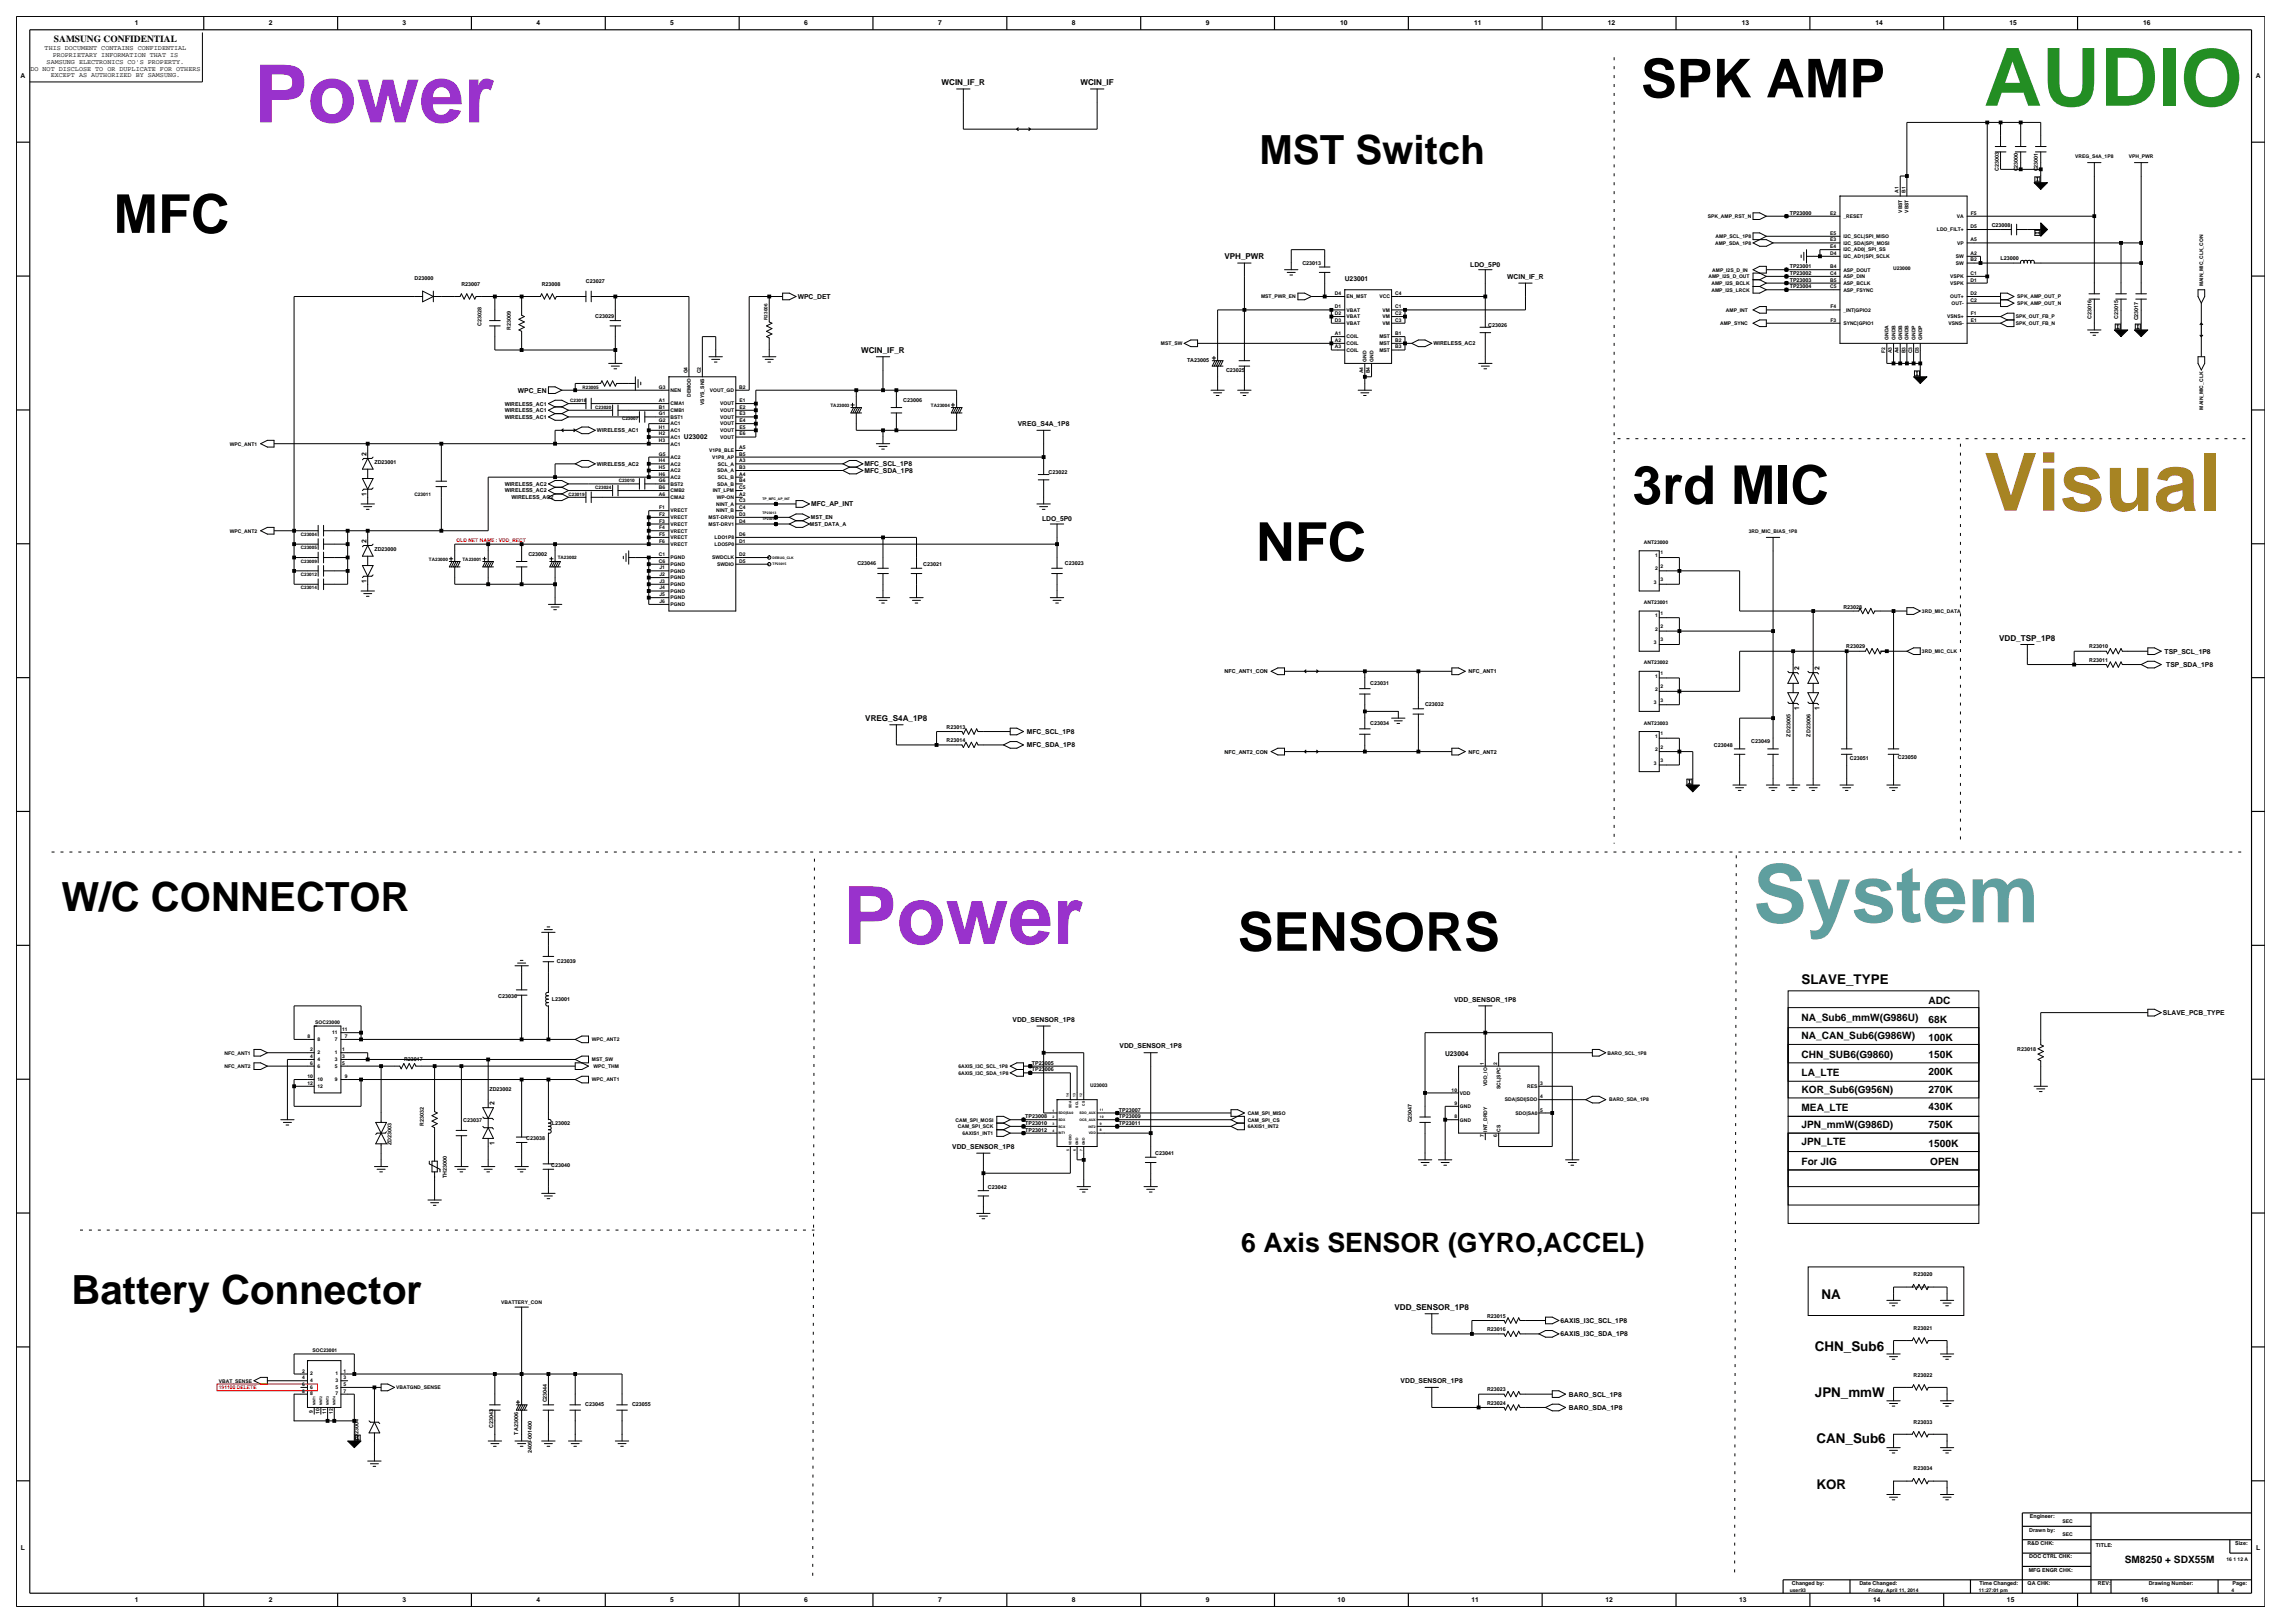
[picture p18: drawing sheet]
<svg xmlns="http://www.w3.org/2000/svg" width="420mm" height="297mm" viewBox="0 0 420 297" stroke-linecap="round" stroke-linejoin="round" font-family="sans-serif">
<defs><g id="words">
<g font-size="14.7" fill="#9932cc">
<text x="46.5" y="22.4">Power</text>
<text x="154.3" y="172.7">Power</text>
</g>
<text font-size="14.7" fill="#238e23" x="363.1" y="19.3">AUDIO</text>
<text font-size="14.7" fill="#a78423" x="363.1" y="93.5">Visual</text>
<text font-size="14.7" fill="#5f9f9f" x="320.8" y="168.8">System</text>
<g font-size="9.8">
<text x="300.3" y="17.8">SPK AMP</text>
<text x="20.8" y="42.6">MFC</text>
<text x="298.8" y="92.2">3rd MIC</text>
<text x="229.9" y="102.6">NFC</text>
<text x="226.5" y="174">SENSORS</text>
</g>
<g font-size="7.4">
<text x="230.5" y="30.1">MST Switch</text>
<text x="11.3" y="166.6">W/C CONNECTOR</text>
<text x="13.1" y="238.6">Battery Connector</text>
</g>
<text font-size="4.9" x="227.1" y="229.1">6 Axis SENSOR (GYRO,ACCEL)</text>
<g font-size="2.5">
<text x="329.7" y="180.1">SLAVE_TYPE</text>
<text x="333.4" y="237.6">NA</text>
<text x="332.1" y="247.1">CHN_Sub6</text>
<text x="332.1" y="255.7">JPN_mmW</text>
<text x="332.4" y="264">CAN_Sub6</text>
<text x="332.4" y="272.6">KOR</text>
</g>
<g font-size="1.9">
<text x="353" y="183.8">ADC</text>
<text x="329.7" y="190.2">NA_CAN_Sub6(G986W)</text>
<text x="329.7" y="186.8">NA_Sub6_mmW(G986U)</text>
<text x="353" y="190.5">100K</text>
<text x="353" y="187.1">68K</text>
<text x="329.7" y="193.6">CHN_SUB6(G9860)</text>
<text x="329.7" y="196.9">LA_LTE</text>
<text x="353" y="196.6">200K</text>
<text x="353" y="193.6">150K</text>
<text x="329.7" y="203.4">MEA_LTE</text>
<text x="329.7" y="200">KOR_Sub6(G956N)</text>
<text x="353" y="200">270K</text>
<text x="353" y="203.1">430K</text>
<text x="329.7" y="209.5">JPN_LTE</text>
<text x="329.7" y="206.4">JPN_mmW(G986D)</text>
<text x="353" y="206.4">750K</text>
<text x="353" y="209.8">1500K</text>
<text x="329.7" y="213.1">For JIG</text>
<text x="353.3" y="213.1">OPEN</text>
<text x="388.8" y="286.1">SM8250 + SDX55M</text>
</g>
<text font-size="1.7" x="9.9" y="7.7">SAMSUNG CONFIDENTIAL</text>
<g font-size="1.5">
<text x="172.3" y="15.6">WCIN_IF_R</text>
<text x="197.7" y="15.6">WCIN_IF</text>
<text x="224.1" y="47.4">VPH_PWR</text>
<text x="157.6" y="64.6">WCIN_IF_R</text>
<text x="365.9" y="117.2">VDD_TSP_1P8</text>
<text x="158.4" y="131.9">VREG_S4A_1P8</text>
<text x="255.2" y="239.7">VDD_SENSOR_1P8</text>
</g>
<g font-size="1.2">
<text x="24.7" y="4.7">1</text>
<text x="49.2" y="4.7">2</text>
<text x="73.7" y="4.7">3</text>
<text x="98.2" y="4.7">4</text>
<text x="122.7" y="4.7">5</text>
<text x="147.2" y="4.7">6</text>
<text x="171.7" y="4.7">7</text>
<text x="196.2" y="4.7">8</text>
<text x="220.7" y="4.7">9</text>
<text x="245.3" y="4.7">10</text>
<text x="269.8" y="4.7">11</text>
<text x="294.3" y="4.7">12</text>
<text x="318.7" y="4.7">13</text>
<text x="343.2" y="4.7">14</text>
<text x="367.7" y="4.7">15</text>
<text x="392.2" y="4.7">16</text>
<text x="8.2" y="9.2">THIS DOCUMENT CONTAINS CONFIDENTIAL</text>
<text x="8.5" y="11.7">SAMSUNG ELECTRONICS CO'S PROPERTY.</text>
<text x="9.6" y="10.5">PROPRIETARY INFORMATION THAT IS</text>
<text x="3.8" y="14.2">A</text>
<text x="5.6" y="12.9">DO NOT DISCLOSE TO OR DUPLICATE FOR OTHERS</text>
<text x="9.3" y="14.1">EXCEPT AS AUTHORIZED BY SAMSUNG.</text>
<text x="412.8" y="14.2">A</text>
<text x="246.1" y="51.3">U23001</text>
<text x="269.1" y="48.9">LDO_5P0</text>
<text x="275.8" y="51">WCIN_IF_R</text>
<text x="146" y="54.7">WPC_DET</text>
<text x="94.8" y="71.8">WPC_EN</text>
<text x="186.3" y="78">VREG_S4A_1P8</text>
<text x="67" y="83.4" transform="rotate(-90 67 83.4)">2</text>
<text x="125.2" y="80.4">U23002</text>
<text x="158.2" y="85.3">MFC_SCL_1P8</text>
<text x="158.2" y="86.5">MFC_SDA_1P8</text>
<text x="67" y="90.8" transform="rotate(-90 67 90.8)">1</text>
<text x="148.4" y="92.7">MFC_AP_INT</text>
<text x="190.7" y="95.4">LDO_5P0</text>
<text x="67" y="99.3" transform="rotate(-90 67 99.3)">2</text>
<text x="67" y="106.7" transform="rotate(-90 67 106.7)">1</text>
<text x="396.1" y="119.6">TSP_SCL_1P8</text>
<text x="329.3" y="122.5" transform="rotate(-90 329.3 122.5)">2</text>
<text x="333" y="122.5" transform="rotate(-90 333 122.5)">2</text>
<text x="396.4" y="122">TSP_SDA_1P8</text>
<text x="329.3" y="129.9" transform="rotate(-90 329.3 129.9)">1</text>
<text x="333" y="129.9" transform="rotate(-90 333 129.9)">1</text>
<text x="187.9" y="136.8">MFC_SDA_1P8</text>
<text x="187.9" y="134.3">MFC_SCL_1P8</text>
<text x="266.1" y="183.3">VDD_SENSOR_1P8</text>
<text x="395.8" y="185.7">SLAVE_PCB_TYPE</text>
<text x="185.3" y="187">VDD_SENSOR_1P8</text>
<text x="204.9" y="191.9">VDD_SENSOR_1P8</text>
<text x="264.4" y="193.3">U23004</text>
<text x="90.5" y="202.1" transform="rotate(-90 90.5 202.1)">2</text>
<text x="90.5" y="209.5" transform="rotate(-90 90.5 209.5)">1</text>
<text x="174.3" y="210.2">VDD_SENSOR_1P8</text>
<text x="285.6" y="244.5">6AXIS_I3C_SDA_1P8</text>
<text x="285.6" y="242.1">6AXIS_I3C_SCL_1P8</text>
<text x="256.3" y="253.1">VDD_SENSOR_1P8</text>
<text x="287.1" y="258">BARO_SDA_1P8</text>
<text x="287.1" y="255.6">BARO_SCL_1P8</text>
<text x="3.8" y="283.7">L</text>
<text x="412.9" y="283.7">L</text>
<text x="24.7" y="293.2">1</text>
<text x="49.2" y="293.2">2</text>
<text x="73.7" y="293.2">3</text>
<text x="98.2" y="293.2">4</text>
<text x="122.7" y="293.2">5</text>
<text x="147.2" y="293.2">6</text>
<text x="171.7" y="293.2">7</text>
<text x="196.2" y="293.2">8</text>
<text x="220.7" y="293.2">9</text>
<text x="244.8" y="293.2">10</text>
<text x="269.3" y="293.2">11</text>
<text x="293.8" y="293.2">12</text>
<text x="318.3" y="293.2">13</text>
<text x="342.8" y="293.2">14</text>
<text x="367.3" y="293.2">15</text>
<text x="391.8" y="293.2">16</text>
</g>
<g font-size="1">
<text x="365.8" y="31.3" transform="rotate(-90 365.8 31.3)">C23003</text>
<text x="369.3" y="31.4" transform="rotate(-90 369.3 31.4)">C23000</text>
<text x="373" y="31.4" transform="rotate(-90 373 31.4)">C23001</text>
<text x="327.5" y="39.3">TP23000</text>
<text x="364.5" y="41.5">C23008</text>
<text x="366.1" y="47.6">L23000</text>
<text x="75.9" y="51.3">D23000</text>
<text x="84.4" y="52.3">R23007</text>
<text x="99.1" y="52.3">R23008</text>
<text x="107.2" y="51.8">C23027</text>
<text x="238.4" y="48.5">C23013</text>
<text x="327.5" y="49.1">TP23001</text>
<text x="327.5" y="52.8">TP23004</text>
<text x="327.5" y="50.3">TP23002</text>
<text x="327.5" y="51.5">TP23003</text>
<text x="88.1" y="59.6" transform="rotate(-90 88.1 59.6)">C23028</text>
<text x="108.9" y="58.2">C23029</text>
<text x="272.3" y="59.8">C23026</text>
<text x="382.7" y="58.3" transform="rotate(-90 382.7 58.3)">C23016</text>
<text x="387.7" y="58.3" transform="rotate(-90 387.7 58.3)">C23015</text>
<text x="391.3" y="58.6" transform="rotate(-90 391.3 58.6)">C23017</text>
<text x="93.5" y="60.4" transform="rotate(-90 93.5 60.4)">R23009</text>
<text x="262.3" y="63.2">WIRELESS_AC2</text>
<text x="217.2" y="66.2">TA23005</text>
<text x="224.4" y="68">C23025</text>
<text x="92.4" y="75.4">WIRELESS_AC1</text>
<text x="92.4" y="74.2">WIRELESS_AC1</text>
<text x="92.4" y="76.6">WIRELESS_AC1</text>
<text x="165.3" y="73.5">C23006</text>
<text x="109.2" y="79.1">WIRELESS_AC1</text>
<text x="68.5" y="84.9">ZD23001</text>
<text x="92.4" y="88.9">WIRELESS_AC2</text>
<text x="109.2" y="85.2">WIRELESS_AC2</text>
<text x="191.9" y="86.7">C23022</text>
<text x="92.4" y="90.1">WIRELESS_AC2</text>
<text x="93.6" y="91.4">WIRELESS_AC2</text>
<text x="148.4" y="95">MST_EN</text>
<text x="68.5" y="100.8">ZD23000</text>
<text x="96.7" y="101.7">C23002</text>
<text x="148.2" y="96.2">MST_DATA_A</text>
<text x="156.9" y="103.3">C23046</text>
<text x="168.9" y="103.5">C23021</text>
<text x="194.9" y="103.3">C23023</text>
<text x="337.3" y="111.5">R23028</text>
<text x="337.9" y="118.6">R23029</text>
<text x="382.3" y="118.6">R23010</text>
<text x="224.1" y="123.2">NFC_ANT1_CON</text>
<text x="250.8" y="125.3">C23031</text>
<text x="268.8" y="123.2">NFC_ANT1</text>
<text x="382.3" y="121.1">R23011</text>
<text x="260.8" y="129.3">C23032</text>
<text x="173.2" y="135.8">R23014</text>
<text x="173.2" y="133.3">R23013</text>
<text x="224.1" y="137.9">NFC_ANT2_CON</text>
<text x="250.8" y="132.7">C23034</text>
<text x="268.8" y="137.9">NFC_ANT2</text>
<text x="313.7" y="136.7">C23048</text>
<text x="320.5" y="136">C23049</text>
<text x="327.6" y="134.8" transform="rotate(-90 327.6 134.8)">ZD23005</text>
<text x="331.3" y="134.8" transform="rotate(-90 331.3 134.8)">ZD23006</text>
<text x="338.6" y="139.1">C23051</text>
<text x="347.3" y="138.9">C23050</text>
<text x="101.9" y="176.2">C23039</text>
<text x="91.2" y="182.6">C23036</text>
<text x="101" y="183.3">L23001</text>
<text x="73.9" y="194.2">R23017</text>
<text x="188.8" y="196.1">TP23006</text>
<text x="188.8" y="194.8">TP23005</text>
<text x="369.2" y="192.3">R23018</text>
<text x="89.6" y="199.7">ZD23002</text>
<text x="204.8" y="203.4">TP23007</text>
<text x="71.7" y="209.6" transform="rotate(-90 71.7 209.6)">ZD23003</text>
<text x="77.6" y="206.1" transform="rotate(-90 77.6 206.1)">R23032</text>
<text x="84.8" y="205.3">C23037</text>
<text x="96.3" y="208.6">C23038</text>
<text x="101" y="205.8">L23002</text>
<text x="187.6" y="205.9">TP23010</text>
<text x="187.6" y="207.1">TP23012</text>
<text x="187.6" y="204.6">TP23008</text>
<text x="204.8" y="205.9">TP23011</text>
<text x="204.8" y="204.6">TP23009</text>
<text x="258.4" y="205.4" transform="rotate(-90 258.4 205.4)">C23047</text>
<text x="81.8" y="215.6" transform="rotate(-90 81.8 215.6)">TH23000</text>
<text x="100.9" y="213.5">C23040</text>
<text x="211.4" y="211.4">C23041</text>
<text x="180.8" y="217.5">C23042</text>
<text x="350.2" y="233.6">R23020</text>
<text x="272.1" y="243.6">R23016</text>
<text x="272.1" y="241.1">R23015</text>
<text x="350.2" y="243.3">R23021</text>
<text x="350.2" y="251.9">R23022</text>
<text x="100" y="256.6" transform="rotate(-90 100 256.6)">C23044</text>
<text x="107.1" y="257.2">C23045</text>
<text x="115.7" y="257.2">C23055</text>
<text x="272.1" y="254.6">R23023</text>
<text x="272.1" y="257">R23024</text>
<text x="65.6" y="263.7" transform="rotate(-90 65.6 263.7)">ZD23004</text>
<text x="90.3" y="261.2" transform="rotate(-90 90.3 261.2)">C23043</text>
<text x="94.8" y="262.5" transform="rotate(-90 94.8 262.5)">TA23006</text>
<text x="350.2" y="260.5">R23033</text>
<text x="97.4" y="265.8" transform="rotate(-90 97.4 265.8)">2409-001400</text>
<text x="350.2" y="269.1">R23034</text>
<text x="371.4" y="280.2">Drawn by:</text>
<text x="371.5" y="277.8">Engineer:</text>
<text x="371" y="282.7">R&amp;D CHK:</text>
<text x="371.3" y="287.6">MFG ENGR CHK:</text>
<text x="371.4" y="285.2">DOC CTRL CHK:</text>
<text x="383.6" y="283">TITLE:</text>
<text x="409.1" y="282.7">Size:</text>
<text x="327.9" y="290.1">Changed by:</text>
<text x="340.3" y="290.1">Date Changed:</text>
<text x="362.2" y="290.1">Time Changed:</text>
<text x="371.1" y="290.1">QA CHK:</text>
<text x="383.9" y="290.1">REV:</text>
<text x="393.2" y="290.1">Drawing Number:</text>
<text x="408.6" y="290.1">Page:</text>
</g>
<g font-size=".9">
<text x="379.8" y="28.9">VREG_S4A_1P8</text>
<text x="389.6" y="28.9">VPH_PWR</text>
<text x="347.5" y="35.2" transform="rotate(-90 347.5 35.2)">A1</text>
<text x="348.7" y="35.2" transform="rotate(-90 348.7 35.2)">B1</text>
<text x="312.5" y="39.9">SPK_AMP_RST_N</text>
<text x="334.9" y="39.3">E2</text>
<text x="337.3" y="39.9">_RESET</text>
<text x="348.1" y="38.9" transform="rotate(-90 348.1 38.9)">VBST</text>
<text x="349.3" y="38.9" transform="rotate(-90 349.3 38.9)">VBST</text>
<text x="358.1" y="39.9">VA</text>
<text x="360.6" y="41.7">D5</text>
<text x="360.7" y="39.3">F5</text>
<text x="313.9" y="44.8">AMP_SDA_1P8</text>
<text x="314" y="43.6">AMP_SCL_1P8</text>
<text x="334.9" y="46.6">D4</text>
<text x="334.9" y="44.2">E3</text>
<text x="334.9" y="45.4">E4</text>
<text x="334.9" y="42.9">E5</text>
<text x="337.3" y="44.8">I2C_SDA|SPI_MOSI</text>
<text x="337.3" y="46">I2C_AD0|_SPI_SS</text>
<text x="337.3" y="43.6">I2C_SCL|SPI_MISO</text>
<text x="337.3" y="47.2">I2C_AD1|SPI_SCLK</text>
<text x="354.5" y="42.3">LDO_FILT+</text>
<text x="357.9" y="47.2">SW</text>
<text x="358.2" y="44.8">VP</text>
<text x="360.6" y="47.8">B2</text>
<text x="360.6" y="46.6">A2</text>
<text x="360.6" y="44.2">A5</text>
<text x="244.3" y="54">D4</text>
<text x="255.3" y="54">C4</text>
<text x="312.7" y="50.9">AMP_I2S_D_OUT</text>
<text x="313.2" y="52.1">AMP_I2S_BCLK</text>
<text x="313.2" y="53.4">AMP_I2S_LRCK</text>
<text x="313.4" y="49.7">AMP_I2S_D_IN</text>
<text x="334.9" y="50.3">C4</text>
<text x="334.9" y="52.8">C5</text>
<text x="334.9" y="49.1">B4</text>
<text x="334.9" y="51.5">B5</text>
<text x="337.3" y="50.9">ASP_DIN</text>
<text x="337.3" y="53.4">ASP_FSYNC</text>
<text x="337.3" y="49.7">ASP_DOUT</text>
<text x="337.3" y="52.1">ASP_BCLK</text>
<text x="346.4" y="49.4">U23000</text>
<text x="356.9" y="52.1">VSPK</text>
<text x="356.9" y="50.9">VSPK</text>
<text x="357.9" y="48.5">SW</text>
<text x="360.6" y="51.5">D1</text>
<text x="360.6" y="54">D2</text>
<text x="360.6" y="50.3">C1</text>
<text x="403.2" y="52.4" transform="rotate(-90 403.2 52.4)">MAIN_MIC_CLK_CON</text>
<text x="230.8" y="54.6">MST_PWR_EN</text>
<text x="244.3" y="56.4">D1</text>
<text x="244.3" y="57.6">D2</text>
<text x="244.3" y="58.9">D3</text>
<text x="246.4" y="54.6">EN_MST</text>
<text x="246.4" y="57">VBAT</text>
<text x="246.4" y="58.3">VBAT</text>
<text x="246.4" y="59.5">VBAT</text>
<text x="252.4" y="54.6">VCC</text>
<text x="253" y="57">VM</text>
<text x="253" y="58.3">VM</text>
<text x="253" y="59.5">VM</text>
<text x="255.3" y="56.4">C1</text>
<text x="255.3" y="57.6">C2</text>
<text x="255.3" y="58.9">C3</text>
<text x="314.8" y="59.5">AMP_SYNC</text>
<text x="315.9" y="57">AMP_INT</text>
<text x="335" y="58.9">F3</text>
<text x="335" y="56.4">F4</text>
<text x="337.3" y="59.5">SYNC|GPIO1</text>
<text x="337.3" y="57">_INT|GPIO2</text>
<text x="356.4" y="58.3">VSNS+</text>
<text x="356.6" y="59.5">VSNS-</text>
<text x="356.9" y="54.6">OUT+</text>
<text x="357.2" y="55.8">OUT-</text>
<text x="360.6" y="55.2">C2</text>
<text x="360.7" y="58.9">E1</text>
<text x="360.7" y="57.6">F1</text>
<text x="368.9" y="58.3">SPK_OUT_FB_P</text>
<text x="368.9" y="59.5">SPK_OUT_FB_N</text>
<text x="369.2" y="54.6">SPK_AMP_OUT_P</text>
<text x="369.2" y="55.8">SPK_AMP_OUT_N</text>
<text x="212.5" y="63.2">MST_SW</text>
<text x="244.3" y="61.3">A1</text>
<text x="244.3" y="62.5">A2</text>
<text x="244.3" y="63.8">A3</text>
<text x="246.4" y="61.9">COIL</text>
<text x="246.4" y="63.2">COIL</text>
<text x="246.4" y="64.4">COIL</text>
<text x="252.4" y="61.9">MST</text>
<text x="252.4" y="63.2">MST</text>
<text x="252.4" y="64.4">MST</text>
<text x="255.3" y="61.3">B1</text>
<text x="255.3" y="62.5">B2</text>
<text x="255.3" y="63.8">B3</text>
<text x="345" y="64.6" transform="rotate(-90 345 64.6)">F2</text>
<text x="345.6" y="62.2" transform="rotate(-90 345.6 62.2)">GNDA</text>
<text x="346.2" y="64.6" transform="rotate(-90 346.2 64.6)">A3</text>
<text x="346.9" y="62.2" transform="rotate(-90 346.9 62.2)">GNDB</text>
<text x="347.5" y="64.6" transform="rotate(-90 347.5 64.6)">A4</text>
<text x="348.1" y="62.2" transform="rotate(-90 348.1 62.2)">GNDB</text>
<text x="348.7" y="64.6" transform="rotate(-90 348.7 64.6)">B3</text>
<text x="349.3" y="62.2" transform="rotate(-90 349.3 62.2)">GNDB</text>
<text x="349.9" y="64.6" transform="rotate(-90 349.9 64.6)">C3</text>
<text x="350.5" y="62.2" transform="rotate(-90 350.5 62.2)">GNDP</text>
<text x="351.1" y="64.6" transform="rotate(-90 351.1 64.6)">D3</text>
<text x="351.7" y="62.2" transform="rotate(-90 351.7 62.2)">GNDP</text>
<text x="120.6" y="71.1">G3</text>
<text x="122.7" y="71.7">NEN</text>
<text x="125.8" y="68.3" transform="rotate(-90 125.8 68.3)">G4</text>
<text x="128.2" y="68.3" transform="rotate(-90 128.2 68.3)">C2</text>
<text x="129.9" y="71.7">VOUT_GD</text>
<text x="135.3" y="71.1">B2</text>
<text x="249.5" y="68.3" transform="rotate(-90 249.5 68.3)">A4</text>
<text x="250.1" y="66.2" transform="rotate(-90 250.1 66.2)">GND</text>
<text x="250.7" y="68.3" transform="rotate(-90 250.7 68.3)">B4</text>
<text x="251.3" y="66.2" transform="rotate(-90 251.3 66.2)">GND</text>
<text x="120.6" y="76">G1</text>
<text x="120.6" y="77.2">G2</text>
<text x="120.6" y="74.8">B1</text>
<text x="120.6" y="73.6">A1</text>
<text x="122.7" y="76.6">BST1</text>
<text x="122.7" y="77.9">AC1</text>
<text x="122.7" y="75.4">CMB1</text>
<text x="122.7" y="74.2">CMA1</text>
<text x="126.4" y="72.7" transform="rotate(-90 126.4 72.7)">DEMOD</text>
<text x="128.9" y="74.1" transform="rotate(-90 128.9 74.1)">VSYS_SNS</text>
<text x="131.8" y="76.6">VOUT</text>
<text x="131.8" y="77.9">VOUT</text>
<text x="131.8" y="74.2">VOUT</text>
<text x="131.8" y="75.4">VOUT</text>
<text x="135.3" y="74.8">E2</text>
<text x="135.3" y="76">E3</text>
<text x="135.3" y="77.2">E4</text>
<text x="135.3" y="73.6">E1</text>
<text x="403.2" y="75" transform="rotate(-90 403.2 75)">MAIN_MIC_CLK</text>
<text x="42.1" y="81.5">WPC_ANT1</text>
<text x="120.6" y="83.4">G5</text>
<text x="120.6" y="78.5">H1</text>
<text x="120.6" y="79.7">H2</text>
<text x="120.6" y="80.9">H3</text>
<text x="122.7" y="79.1">AC1</text>
<text x="122.7" y="80.3">AC1</text>
<text x="122.7" y="81.5">AC1</text>
<text x="122.7" y="84">AC2</text>
<text x="129.8" y="82.8">V1P8_BLE</text>
<text x="130.3" y="84">V1P8_AP</text>
<text x="131.8" y="79.1">VOUT</text>
<text x="131.8" y="80.3">VOUT</text>
<text x="135.3" y="83.4">B5</text>
<text x="135.3" y="82.1">A5</text>
<text x="135.3" y="78.5">E5</text>
<text x="135.3" y="79.7">E6</text>
<text x="120.6" y="88.3">G6</text>
<text x="120.6" y="84.6">H4</text>
<text x="120.6" y="85.8">H5</text>
<text x="120.6" y="87">H6</text>
<text x="120.6" y="89.5">B6</text>
<text x="122.7" y="85.2">AC2</text>
<text x="122.7" y="86.4">AC2</text>
<text x="122.7" y="87.6">AC2</text>
<text x="122.7" y="88.9">BST2</text>
<text x="131.2" y="86.4">SDA_A</text>
<text x="131.2" y="88.9">SDA_B</text>
<text x="131.3" y="85.2">SCL_A</text>
<text x="131.3" y="87.6">SCL_B</text>
<text x="135.3" y="88.3">B4</text>
<text x="135.3" y="89.5">C5</text>
<text x="135.3" y="84.6">A3</text>
<text x="135.3" y="87">A4</text>
<text x="135.3" y="85.8">B3</text>
<text x="75.8" y="90.7">C23011</text>
<text x="120.6" y="90.7">A6</text>
<text x="120.6" y="93.2">F1</text>
<text x="120.6" y="94.4">F2</text>
<text x="120.6" y="95.6">F3</text>
<text x="122.7" y="93.8">VRECT</text>
<text x="122.7" y="95">VRECT</text>
<text x="122.7" y="90.1">CMB2</text>
<text x="122.7" y="91.3">CMA2</text>
<text x="129.7" y="95">MST-DRV0</text>
<text x="130.4" y="90.1">INT_LPM</text>
<text x="131" y="92.5">NlNT_A</text>
<text x="131" y="93.8">NlNT_B</text>
<text x="131.2" y="91.3">WP-ON</text>
<text x="135.3" y="94.4">D3</text>
<text x="135.3" y="95.6">D4</text>
<text x="135.3" y="91.9">C3</text>
<text x="135.3" y="93.2">C4</text>
<text x="135.3" y="90.7">A2</text>
<text x="42.1" y="97.4">WPC_ANT2</text>
<text x="120.6" y="101.7">C1</text>
<text x="120.6" y="96.8">F4</text>
<text x="120.6" y="98.1">F5</text>
<text x="120.6" y="99.3">F6</text>
<text x="122.7" y="98.7">VRECT</text>
<text x="122.7" y="99.9">VRECT</text>
<text x="122.7" y="96.2">VRECT</text>
<text x="122.7" y="97.4">VRECT</text>
<text x="129.7" y="96.2">MST-DRV1</text>
<text x="130.8" y="99.9">LDO5P0</text>
<text x="130.8" y="98.7">LDO1P8</text>
<text x="135.3" y="99.3">D1</text>
<text x="135.3" y="101.7">D2</text>
<text x="135.3" y="98.1">D6</text>
<text x="300.8" y="99.5">ANT23000</text>
<text x="302.9" y="101.9">1</text>
<text x="303.9" y="101.4">1</text>
<text x="320.1" y="97.4">3RD_MIC_BIAS_1P8</text>
<text x="120.6" y="103">C6</text>
<text x="120.7" y="105.4">J2</text>
<text x="120.7" y="106.6">J3</text>
<text x="120.7" y="107.9">J4</text>
<text x="120.7" y="104.2">J1</text>
<text x="122.7" y="107.2">PGND</text>
<text x="122.7" y="104.8">PGND</text>
<text x="122.7" y="106">PGND</text>
<text x="122.7" y="102.4">PGND</text>
<text x="122.7" y="103.6">PGND</text>
<text x="130.3" y="102.4">SWDCLK</text>
<text x="131.2" y="103.6">SWDIO</text>
<text x="135.3" y="103">D5</text>
<text x="302.7" y="106.8">3</text>
<text x="302.9" y="104.4">2</text>
<text x="303.9" y="103.9">2</text>
<text x="303.9" y="106.4">3</text>
<text x="120.7" y="109.1">J5</text>
<text x="120.7" y="110.3">J6</text>
<text x="122.7" y="108.5">PGND</text>
<text x="122.7" y="109.7">PGND</text>
<text x="122.7" y="110.9">PGND</text>
<text x="300.8" y="110.5">ANT23001</text>
<text x="302.9" y="113">1</text>
<text x="303.9" y="112.5">1</text>
<text x="351.7" y="112.1">3RD_MIC_DATA</text>
<text x="302.7" y="117.9">3</text>
<text x="302.9" y="115.4">2</text>
<text x="303.9" y="114.9">2</text>
<text x="303.9" y="117.4">3</text>
<text x="351.7" y="119.5">3RD_MIC_CLK</text>
<text x="300.8" y="121.5">ANT23002</text>
<text x="302.9" y="124">1</text>
<text x="303.9" y="123.5">1</text>
<text x="303.9" y="125.9">2</text>
<text x="302.7" y="128.9">3</text>
<text x="302.9" y="126.4">2</text>
<text x="303.9" y="128.4">3</text>
<text x="300.8" y="132.6">ANT23003</text>
<text x="302.9" y="135">1</text>
<text x="302.9" y="137.4">2</text>
<text x="303.9" y="134.5">1</text>
<text x="303.9" y="137">2</text>
<text x="302.7" y="139.9">3</text>
<text x="303.9" y="139.4">3</text>
<text x="56.3" y="190">8</text>
<text x="57.7" y="187.3">SOC23000</text>
<text x="58.1" y="190.5">8</text>
<text x="60.8" y="189.3">11</text>
<text x="61.3" y="190.5">7</text>
<text x="62.6" y="188.7">11</text>
<text x="63.1" y="190">7</text>
<text x="108.3" y="190.5">WPC_ANT2</text>
<text x="41.1" y="193">NFC_ANT1</text>
<text x="41.1" y="195.4">NFC_ANT2</text>
<text x="56.3" y="197.3">10</text>
<text x="56.8" y="192.4">2</text>
<text x="56.8" y="193.6">4</text>
<text x="56.8" y="194.8">6</text>
<text x="58.1" y="195.4">6</text>
<text x="58.1" y="197.9">10</text>
<text x="58.1" y="193">2</text>
<text x="58.1" y="194.2">4</text>
<text x="61.3" y="197.9">9</text>
<text x="61.3" y="193">1</text>
<text x="61.3" y="194.2">3</text>
<text x="61.3" y="195.4">5</text>
<text x="62.6" y="192.4">1</text>
<text x="62.6" y="193.6">3</text>
<text x="62.6" y="194.8">5</text>
<text x="63.1" y="197.3">9</text>
<text x="108.3" y="194.2">MST_SW</text>
<text x="108.3" y="197.9">WPC_ANT1</text>
<text x="108.6" y="195.4">WPC_THM</text>
<text x="175.4" y="195.4">6AXIS_I3C_SCL_1P8</text>
<text x="175.4" y="196.7">6AXIS_I3C_SDA_1P8</text>
<text x="271.6" y="194.8" transform="rotate(-90 271.6 194.8)">1</text>
<text x="274" y="194.8" transform="rotate(-90 274 194.8)">2</text>
<text x="294.2" y="193">BARO_SCL_1P8</text>
<text x="56.3" y="198.5">12</text>
<text x="58.1" y="199.1">12</text>
<text x="199.5" y="198.9">U23003</text>
<text x="228.3" y="204">CAM_SPI_MISO</text>
<text x="265.7" y="199.7">10</text>
<text x="266.2" y="202.2">9</text>
<text x="267.2" y="202.8">GND</text>
<text x="267.2" y="200.3">VDD</text>
<text x="272.1" y="198.7" transform="rotate(-90 272.1 198.7)">VDD_IO</text>
<text x="274.6" y="199.3" transform="rotate(-90 274.6 199.3)">SCL|SPC</text>
<text x="275.4" y="201.6">SDA|SDI|SDO</text>
<text x="277.3" y="204">SDO|SA0</text>
<text x="279.5" y="199.1">RES</text>
<text x="281.9" y="198.5">3</text>
<text x="281.9" y="201">4</text>
<text x="281.9" y="203.4">5</text>
<text x="294.5" y="201.6">BARO_SDA_1P8</text>
<text x="174.9" y="205.2">CAM_SPI_MOSI</text>
<text x="175.3" y="206.4">CAM_SPI_SCK</text>
<text x="176.1" y="207.7">6AXIS1_INT1</text>
<text x="228.3" y="205.2">CAM_SPI_CS</text>
<text x="228.3" y="206.4">6AXIS1_INT2</text>
<text x="266.2" y="204.6">8</text>
<text x="267.2" y="205.2">GND</text>
<text x="271.6" y="208.1" transform="rotate(-90 271.6 208.1)">7</text>
<text x="272.1" y="207.1" transform="rotate(-90 272.1 207.1)">INT_DRDY</text>
<text x="274" y="208.1" transform="rotate(-90 274 208.1)">6</text>
<text x="274.6" y="207.1" transform="rotate(-90 274.6 207.1)">CS</text>
<text x="91.7" y="238.6">VBATTERY_CON</text>
<text x="55.3" y="251.2">2</text>
<text x="56.8" y="251.7">2</text>
<text x="57.2" y="247.5">SOC23001</text>
<text x="61.4" y="251.7">1</text>
<text x="62.9" y="251.2">1</text>
<text x="40" y="253">VBAT_SENSE</text>
<text x="55.3" y="253.6">6</text>
<text x="55.3" y="254.9">8</text>
<text x="55.3" y="252.4">4</text>
<text x="56.8" y="252.9">4</text>
<text x="56.8" y="254.1">6</text>
<text x="56.8" y="255.3">8</text>
<text x="61.4" y="254.1">5</text>
<text x="61.4" y="255.3">7</text>
<text x="61.4" y="252.9">3</text>
<text x="62.9" y="253.6">5</text>
<text x="62.9" y="254.9">7</text>
<text x="62.9" y="252.4">3</text>
<text x="72.5" y="254.2">VBATGND_SENSE</text>
<text x="57.3" y="258.5" transform="rotate(-90 57.3 258.5)">9</text>
<text x="58.5" y="258.8" transform="rotate(-90 58.5 258.8)">10</text>
<text x="59.7" y="258.8" transform="rotate(-90 59.7 258.8)">11</text>
<text x="60.9" y="258.8" transform="rotate(-90 60.9 258.8)">12</text>
<text x="377.5" y="278.7">SEC</text>
<text x="377.5" y="281.1">SEC</text>
<text x="407.5" y="285.7">16 1 12 A</text>
<text x="327.5" y="291.2">user93</text>
<text x="341.9" y="291.2">Friday, April 11, 2014</text>
<text x="362.1" y="291.2">11:27:01 pm</text>
<text x="408.4" y="291.2">4</text>
</g>
<g font-size=".9" fill="#f00">
<text x="83.5" y="99.3">OLD NET NAME : VDD_RECT</text>
<text x="40" y="254.2">191108 DELETE</text>
</g>
<g font-size=".8">
<text x="140.5" y="58.5" transform="rotate(-90 140.5 58.5)">R23006</text>
<text x="106.6" y="71.1">R23005</text>
<text x="104.3" y="73.5">C23018</text>
<text x="108.9" y="74.8">C23020</text>
<text x="113.8" y="76.9">C23007</text>
<text x="152" y="74.5">TA23003</text>
<text x="170.4" y="74.5">TA23004</text>
<text x="108.9" y="89.5">C23024</text>
<text x="113.2" y="88.2">C23010</text>
<text x="104" y="90.7">C23019</text>
<text x="55.1" y="98">C23004</text>
<text x="55.1" y="100.5">C23005</text>
<text x="55.1" y="102.9">C23009</text>
<text x="55.1" y="105.4">C23012</text>
<text x="55.1" y="107.8">C23014</text>
<text x="78.5" y="102.6">TA23000</text>
<text x="84.6" y="102.6">TA23001</text>
<text x="102.1" y="102.3">TA23002</text>
</g>
<g font-size=".6">
<text x="139.6" y="94">TP23013</text>
<text x="139.6" y="91.5">TP_MFC_AP_INT</text>
<text x="139.6" y="95.2">TP23014</text>
<text x="141.4" y="103.5">TP23015</text>
<text x="141.4" y="102.2">DEBUG_CLK</text>
<text x="192.6" y="203.4">1</text>
<text x="193.7" y="203.9">SDO|SA0</text>
<text x="195.6" y="200.7" transform="rotate(-90 195.6 200.7)">14</text>
<text x="196.1" y="202.8" transform="rotate(-90 196.1 202.8)">SDA</text>
<text x="196.8" y="200.7" transform="rotate(-90 196.8 200.7)">13</text>
<text x="197.3" y="202.7" transform="rotate(-90 197.3 202.7)">SCL</text>
<text x="197.6" y="203.9">SDO_AUX</text>
<text x="198.1" y="200.7" transform="rotate(-90 198.1 200.7)">12</text>
<text x="198.6" y="202.3" transform="rotate(-90 198.6 202.3)">CS</text>
<text x="201.3" y="203.4">11</text>
<text x="192.6" y="204.6">2</text>
<text x="192.6" y="205.9">3</text>
<text x="192.6" y="207.1">4</text>
<text x="193.7" y="205.1">SDX</text>
<text x="193.7" y="206.3">SCX</text>
<text x="193.7" y="207.6">INT1</text>
<text x="196.1" y="209.5" transform="rotate(-90 196.1 209.5)">VDDIO</text>
<text x="197.3" y="209.5" transform="rotate(-90 197.3 209.5)">GND</text>
<text x="197.6" y="205.1">OCS_AUX</text>
<text x="198.6" y="209.5" transform="rotate(-90 198.6 209.5)">GND</text>
<text x="199.2" y="206.3">INT2</text>
<text x="199.2" y="207.6">VDD</text>
<text x="201.3" y="207">8</text>
<text x="201.3" y="205.8">9</text>
<text x="201.3" y="204.6">10</text>
<text x="195.7" y="210.6" transform="rotate(-90 195.7 210.6)">5</text>
<text x="196.9" y="210.6" transform="rotate(-90 196.9 210.6)">6</text>
<text x="198.1" y="210.6" transform="rotate(-90 198.1 210.6)">7</text>
<text x="57.7" y="257.1" transform="rotate(-90 57.7 257.1)">MNT1</text>
<text x="59" y="257.1" transform="rotate(-90 59 257.1)">MNT2</text>
<text x="60.2" y="257.1" transform="rotate(-90 60.2 257.1)">MNT3</text>
<text x="61.4" y="257.1" transform="rotate(-90 61.4 257.1)">MNT4</text>
</g>
</g></defs>
<!-- layer: MFD Layer /idea/tmp/Extended-Print.user.sheet3.10.mfd -->
<g fill="none" stroke="#000" stroke-width=".18">
<path d="M37 5.9v9.1h-31.5M175.1 16.3h2.4M176.3 16.3v7.3h9.8M199.6 16.3h2.4M200.8 16.3v7.3h-12.3M320.8 38.9h1.2l1.3 .7-1.3 .6h-1.2zM323.3 39.6h13.4M336.7 35.9h23.3v26.9h-23.3zM349 32.2h-1.2v3.7M360 39.6h23.3M363.7 22.4v29.4h-3.7M365.1 26.8h2"/>
<path d="M365.1 27.8h2M366.1 22.4v4.4M366.1 27.8v3.2h7.4M368.8 26.8h2M368.8 27.8h2M369.8 22.4v4.4M369.8 27.8v3.2M372.4 32.4h.9v.9h-.9zM372.5 26.8h2M372.5 27.8h2M372.7 32.5h.3M372.7 33.1h.3"/>
<path d="M372.9 32.5v.6M373.5 26.8v-4.4h-24.5v13.5M373.5 27.8v5.6M382 29.8h2.5M383.3 29.8v24M390.6 29.8h2.5M391.8 29.8v24M77.3 54.3h-23.5v52.6h4.4M77.3 53.3l2 1-2 .9zM79.3 54.3h4.9l.2-.5 .5 .9 .5-.9 .5 .9 .5-.9 .5 .9 .2-.4h11.8l.2-.5 .5 .9 .5-.9 .5 .9 .5-.9 .5 .9 .2-.4h5.4M79.3 53.3v1.9M89.6 59.6h1.9"/>
<path d="M89.6 58.7h1.9M90.6 54.3v4.4M90.6 59.6v4.4h22M95.5 54.3v3.4l.5 .2-1 .5 1 .5-1 .5 1 .5-1 .5 .5 .2v3.4M107.2 53.3v1.9M108.2 54.3h17.9v14.7M108.2 53.3v1.9M111.6 59.6h2M111.6 58.7h2M112.6 54.3v4.4M112.6 59.6v6.9M140.8 54.3v4.6l.5 .2-1 .5 1 .5-1 .5 1 .5-1 .5 .5 .2v3.5"/>
<path d="M143.2 54.3h-6.1v17.1h-2.4M143.2 53.6h1.2l1.3 .7-1.3 .6h-1.2zM226.5 48.1h2.5M227.7 48.1v17.9M235.1 49.4h2.4M235.6 49.8h1.4M236.1 50.3h.5M237.5 53.6h1.3l1.2 .7-1.2 .6h-1.3zM240 54.3h6.1M241.4 48.9h2M241.4 49.8h2M242.4 48.9v-3.2h-6.1v3.7"/>
<path d="M242.4 49.8v4.5M243.6 56.7v2.4h2.5M243.6 57.9h2.5M246.1 53h8.6v13.5h-8.6zM246.1 56.7h-23.3v9.3M254.7 54.3h17.1M254.7 57.9h2.4M257.1 56.7v2.4h-2.4M270.6 49.4h2.5M270.8 59.9h2M271.8 49.4v10.5M277.9 51.8h2.5"/>
<path d="M279.2 51.8v4.9h-24.5M320.8 52.4h1.2M320.8 56.7l1.2-.6h1.3v1.2h-1.3zM320.8 59.1l1.2-.6h1.3v1.3h-1.3zM320.8 51.2h1.2M322 52.4l1.3 .6M322 51.2l1.3 .6M323.3 43.2h13.4M323.3 51.8h13.4M323.3 50.6h13.4M323.3 49.4h13.4M323.3 53h13.4"/>
<path d="M323.3 56.7h13.4M323.3 59.1h13.4M323.3 50.6l-2.5-1.2 1.2-.7h1.3v1.3h-2.5v3.6h1.2l1.3-.6M323.3 43.2l-1.3-.6h-1.2v1.3h2.5l1.2 .5M323.3 43.2l-2.5 1.2 1.2 .7h1.3l1.2-.7M323.3 51.8l-1.3 .6M323.3 50.6l-1.3 .6M324.5 44.4h12.2M329.6 46.7v.4M330.1 46.2v1.4M330.6 46.9h6.1M330.6 45.7v2.4"/>
<path d="M336.7 45.7h-3.6v1.2M360 48.1h9.8a.34 .34 0 0 1 .3-.5 .34 .34 0 0 1 .3 .5 .35 .35 0 0 1 .3-.5 .35 .35 0 0 1 .3 .5M360 44.4h31.8M360 46.9h2.4v1.2M360 50.6h3.7M360 42h8.1M360 54.3h6.1M360 55.5h6.1M360 59.1h6.1M360 57.9h6.1M366.1 53.6h1.2l1.3 .7-1.3 .6 1.3 .6-1.3 .6h-1.2zM366.1 54.9h1.2"/>
<path d="M366.1 57.9l1.2-.6h1.3v2.5h-1.3l-1.2-.7M366.1 57.9l1.2 .6M367.3 58.5l-1.2 .6M367.3 58.5h1.3M368.1 41v2M369.1 42h4.4M369.1 41v2M371 48.1a.35 .35 0 0 1 .3-.5 .35 .35 0 0 1 .3 .5 .35 .35 0 0 1 .4-.5 .35 .35 0 0 1 .3 .5M372.3 48.1h19.5M372.4 42.2h.9v.9h-.9zM372.6 42.5v.3M372.6 42.6h.6"/>
<path d="M373.2 42.5v.3M382.3 53.8h1.9M382.3 54.7h1.9M383.3 54.7v5.7M387.1 59.3h.9v.9h-.9zM387.2 53.8h1.9M387.2 54.7h1.9M387.4 59.5h.3M387.6 59.5v.6M388.2 44.4v9.4M388.2 54.7v5.7M390.8 59.3h.9v.9h-.9z"/>
<path d="M390.9 53.8h1.9M390.9 54.7h1.9M391.1 59.5h.3M391.2 59.5v.6M391.8 54.7v5.7M402.3 53h1.2v1.3l-.6 1.2-.6-1.2zM402.9 55.5v3.6M100.4 70.8h1.2l1.2 .6-1.2 .6h-1.2zM101.6 75.7l-1.2 .6 1.2 .6h1.2l1.2-.6M101.6 75.7h1.2M101.6 74.5l-1.2 .6 1.2 .6M101.6 74.5h1.2"/>
<path d="M102.8 71.4h19.6M102.8 78.7h-1.2v2.5M102.8 75.7l1.2 .6M102.8 74.5l1.2 .6M104 76.3h13M104 73.9h3.2M104 75.1h8.1M104 75.1l-1.2 .6M104 73.9l-1.2 .6M104 73.9l-1.2-.7h-1.2l-1.2 .7 1.2 .6M105.3 78.7l1.2-.6h1.2l1.2 .6-1.2 .7h-1.2zM107.2 72.9v1.9"/>
<path d="M108.2 73.9h14.2M108.2 72.9v1.9M111.4 66.5h2.4M111.9 67h1.4M112.1 74.1v2M112.4 67.5h.5M113.1 75.1h9.3M113.1 74.1v2M116.3 70.2h-3.4l-.3 .5-.5-1-.5 1-.5-1-.5 1-.4-1-.3 .5h-4.6v1.2M116.3 69v2.4M116.8 69.4v1.5M117 75.3v2"/>
<path d="M117.3 69.9v.5M118 75.3v2M118 76.3h4.4M118.7 78.7h3.7M118.7 80h3.7M122.4 69h12.3v42.8h-12.3zM122.4 77.5h-3.7v3.7M129.8 65.3h2.4M130.2 65.8h1.5M130.7 66.3h.5M131 65.3v-3.7h-2.5v7.4M134.7 78.7h3.6"/>
<path d="M134.7 77.5h3.6M134.7 76.3h3.6M134.7 73.9h3.6M134.7 75.1h3.6M139.6 65.3h2.4M140 65.8h1.5M140.5 66.3h.5M155.7 74.6h2l-.5 1M155.7 74.1h.6M156 73.8v.6M156.2 74.6l-.5 1h2M156.6 74.6l-.5 1"/>
<path d="M156.7 71.4v3.2M156.7 75.6v3.1h18.4v-3.1M157 74.6l-.5 1M157.3 74.6l-.5 1M160.4 65.3h2.4M161.6 65.3v6.1M161.6 78.7v2.5M163.1 75.6h1.9M163.1 74.6h1.9M164 71.4v3.2M164 75.6v3.1M174.1 74.1h.6"/>
<path d="M174.1 74.6h2l-.5 1M174.4 73.8v.6M174.6 74.6l-.5 1h2M174.9 74.6l-.5 1M175.1 74.6v-3.2h-36.8v8.6h-3.6M175.3 74.6l-.5 1M175.7 74.6l-.5 1M189.8 78.7h2.4M191 78.7v8.1M216.7 62.8l1.2-.6h1.3v1.2h-1.3zM219.2 62.8h26.9M221.6 71.4h2.4"/>
<path d="M221.8 66h2l-.5 1M221.8 65.5h.7M222.1 71.9h1.5M222.2 65.2v.6M222.3 66l-.5 1h2M222.6 72.4h.5M222.7 66l-.5 1M222.8 67v4.4M223.1 66l-.5 1M223.4 66l-.4 1M226.5 71.4h2.5M226.7 67h2"/>
<path d="M226.7 66h2M227 71.9h1.5M227.5 72.4h.5M227.7 67v4.4M246.1 61.6h-2.5v2.4h2.5M248.5 71.4h2.5M249 71.9h1.5M249.5 72.4h.5M249.8 66.5v4.9M251 66.5v2.5h-1.2M254.7 62.8h3.7M254.7 61.6h2.4v2.4h-2.4"/>
<path d="M258.4 62.8l1.2-.6h1.2l1.2 .6-1.2 .6h-1.2zM270.6 66.5h2.5M270.8 60.9h2M271.1 67h1.5M271.6 67.5h.5M271.8 60.9v5.6M345.3 62.8v3.7h6.1M346.5 62.8v3.7M347.8 62.8v3.7M349 62.8v3.7M350.2 62.8v3.7M350.4 67.9h.9v.9h-.9z"/>
<path d="M350.7 68h.3M350.7 68.7h.3M350.8 68v.7M351.4 62.8v6.2M382 60.4h2.5M382.5 60.9h1.5M383 61.3h.5M387.4 60.1h.3M391.1 60.1h.3M402.3 65.3h1.2v1.2l-.6 1.2-.6-1.2zM402.9 61.6v3.7M47.7 97.1l1.2-.6h1.2v1.2h-1.2z"/>
<path d="M47.7 81.2l1.2-.6h1.2v1.2h-1.2zM50.1 97.1h8.1M50.1 81.2h72.3M53.8 99.6h4.4M58.2 96.1v2M58.2 98.6v1.9M59.2 96.1v2M59.2 98.6v1.9M59.2 99.6h4.4M63.6 97.1v9.8h-4.4M66.1 92.2h2.4M66.3 87.6h2l-1 1.9z"/>
<path d="M66.6 92.7h1.4M67 93.2h.5M67.3 81.2v2.7M67.3 85.8v1.8M67.3 89.5v2.7M67.3 97.1v2.7M67.3 83.9l1 1.9h-2zM67.3 99.8l1 2h-2zM68.3 89.3l-.3 .2h-1.4l-.3 .3M68.3 83.6l-.3 .3h-1.4l-.3 .2M68.3 99.6l-.3 .2h-1.4l-.3 .2M79.8 89h1.9"/>
<path d="M79.8 88.1h1.9M80.8 81.2v6.9M80.8 89v8.1M89.3 99.6v3.1M95.5 99.6v3.1M101.6 89.2h1.2M101.6 99.6v3.1M101.6 90.4l-1.2 .6 1.2 .6h1.2l1.2-.6M101.6 90.4h1.2M101.6 89.2l-1.2 .6 1.2 .6M102.8 89.2l1.2 .6M102.8 90.4l1.2 .6"/>
<path d="M104 88.5h13M104 88.5l-1.2 .7M104 88.5l-1.2-.6h-1.2l-1.2 .6 1.2 .7M104 91h3.2M104 89.8h8.1M104 89.8l-1.2 .6M105.3 84.9h-3.7v2.4M105.3 84.9l1.2-.6h1.2l1.2 .6-1.2 .6h-1.2zM107.2 90v2M108.2 91h14.2M108.2 90v2M112.1 88.8v2"/>
<path d="M113.1 89.8h9.3M113.1 88.8v2M117 87.6v1.9M118 88.5h4.4M118 87.6v1.9M118.7 97.1h3.7M118.7 98.3h3.7M118.7 84.9h3.7M118.7 86.1h3.7M118.7 94.7h3.7M118.7 95.9h3.7M122.4 87.3h-33.1v9.8h-30.1"/>
<path d="M122.4 99.6h-39.2v3.1M122.4 83.6h-3.7v3.7M122.4 93.5h-3.7v6.1M134.7 92.2h11M134.7 88.5h1.2M134.7 99.6h58.7M134.7 98.3h33v5.7M134.7 83.6h56.3M134.7 84.9h19.6M134.7 86.1h19.6M134.7 87.3h1.2M134.7 91h1.2"/>
<path d="M134.7 89.8h1.2M134.7 94.7h9.7M134.7 95.9h9.7M134.7 93.5h1.2M134.7 82.4h1.2M144.4 94.7l1.3-.6h1.2l1.2 .6-1.2 .6M144.4 94.7l1.3 .6M145.7 95.3l-1.3 .6M145.7 95.3h1.2M145.7 91.6h1.2l1.2 .6-1.2 .6h-1.2zM146.9 95.3l1.2 .6-1.2 .6h-1.2l-1.3-.6M154.3 84.9l1.2 .6"/>
<path d="M154.3 84.9l1.2-.6h1.2l1.2 .6-1.2 .6M155.5 85.5h1.2M155.5 85.5l-1.2 .6M156.7 85.5l1.2 .6-1.2 .6h-1.2l-1.2-.6M160.4 81.2h2.4M160.9 81.7h1.4M161.4 82.2h.4M161.6 98.3v5.7M189.8 92.2h2.4M190 87.8h2M190 86.8h2M190.3 92.7h1.4"/>
<path d="M190.7 93.2h.5M191 87.8v4.4M192.2 95.9h2.5M193.4 95.9v8.1M323.3 98.3h2.4M324.5 98.3v38.7M53.8 102h4.4M53.8 104.5h4.4M58.2 101v2M58.2 103.5v1.9M58.2 105.9v2M59.2 101v2"/>
<path d="M59.2 103.5v1.9M59.2 105.9v2M59.2 102h4.4M59.2 104.5h4.4M66.1 108.1h2.4M66.3 103.5h2l-1 1.9zM66.6 108.6h1.4M67 109.1h.5M67.3 101.8v1.7M67.3 105.4v2.7M68.3 105.2l-.3 .2h-1.4l-.3 .3M82.2 102.7h2l-.5 1"/>
<path d="M82.2 102.3h.6M82.6 102v.6M82.7 102.7l-.5 1h2M83.1 102.7l-.5 1M83.2 103.7v3.2h18.4M83.5 102.7l-.5 1M83.8 102.7l-.5 1M88.4 102.7h1.9l-.5 1M88.4 102.3h.6M88.7 102v.6M88.8 102.7l-.4 1h1.9M89.2 102.7l-.5 1"/>
<path d="M89.3 103.7v3.2M89.6 102.7l-.5 1M90 102.7l-.5 1M94.5 103.7h1.9M94.5 102.7h1.9M95.5 103.7v3.2M100.4 110.6h2.4M100.6 102.7h2l-.5 1M100.6 102.3h.6M100.9 111.1h1.4M100.9 102v.6M101.1 102.7l-.5 1h2"/>
<path d="M101.3 111.6h.5M101.5 102.7l-.5 1M101.6 103.7v6.9M101.8 102.7l-.5 1M102.2 102.7l-.5 1M114.1 101.8v.5M114.6 101.3v1.4M115.1 102h7.3M115.1 100.8v2.4M118.7 109.4h3.7M118.7 102v8.6h3.7M118.7 108.1h3.7"/>
<path d="M118.7 103.2h3.7M118.7 104.5h3.7M118.7 105.7h3.7M118.7 106.9h3.7M134.7 102h6.1M134.7 103.2h6.1M160.4 109.4h2.4M160.6 105h2M160.6 104h2M160.9 109.9h1.4M161.4 110.3h.4M161.6 105v4.4"/>
<path d="M166.5 109.4h2.4M166.7 105h2M166.7 104h2M167 109.9h1.5M167.5 110.3h.5M167.7 105v4.4M192.2 109.4h2.5M192.5 105h1.9M192.5 104h1.9M192.7 109.9h1.5M193.2 110.3h.5M193.4 105v4.4"/>
<path d="M300 111.8h3.7v7.4h-3.7zM300 100.8h3.7v7.3h-3.7zM303.7 104.5h14.7v7.3h21.8l.2-.5 .5 1 .5-1 .5 1 .5-1 .4 1 .3-.5h5.9M303.7 113h3.6v4.9h-3.6M303.7 115.5h20.8M303.7 102h3.6v4.9h-3.6M328.2 119.2v3.9M331.8 111.8v11.3M338 119.2v17.8M344.1 119.2h4.9M344.3 119.2l-.2 .4-.5-.9-.5 .9-.5-.9-.5 .9-.5-.9-.2 .5h-23v7.3h-14.7M346.5 111.8v25.2"/>
<path d="M349 111.2h1.2l1.2 .6-1.2 .6h-1.2zM349 119.2l1.2-.6h1.2v1.2h-1.2zM369.8 117.9h2.5M371 117.9v3.7h14.5l.2 .5 .5-1 .5 1 .5-1 .5 1 .5-1 .2 .5h3.4M393.1 119.2h-4.7l-.2-.5-.5 .9-.5-.9-.5 .9-.5-.9-.5 .9-.2-.4h-5.9v2.4M393.1 118.6h1.2l1.2 .6-1.2 .6h-1.2zM162.8 132.6h2.5M164 132.6v3.7h12.1l.2 .5 .5-1 .5 1 .5-1 .5 1 .4-1 .3 .5h4.6M183.6 136.3l1.3-.6h1.2l1.2 .6-1.2 .6h-1.2zM184.9 133.2h1.2l1.2 .7-1.2 .6h-1.2zM184.9 133.9h-5.9l-.3-.5-.4 1-.5-1-.5 1-.5-1-.5 1-.2-.5h-4.7v2.4M232.6 122.8l1.3-.6h1.2v1.3h-1.2z"/>
<path d="M232.6 137.5l1.3-.6h1.2v1.2h-1.2zM235.1 137.5h3.7M235.1 122.8h3.7M241.2 137.5h24.5M241.2 122.8h24.5M248.8 127h2M248.8 126h2M248.8 134.4h2M248.8 133.4h2M249.8 130.2h6.1v1.2M249.8 122.8v3.2M249.8 127v6.4"/>
<path d="M249.8 134.4v3.1M254.7 131.4h2.4M255.2 131.9h1.4M255.7 132.4h.5M258.6 130.7h1.9M258.6 129.7h1.9M259.6 122.8v6.9M259.6 130.7v6.8M265.7 122.2h1.2l1.2 .6-1.2 .7h-1.2zM265.7 136.9h1.2l1.2 .6-1.2 .6h-1.2zM300 122.8h3.7v7.4h-3.7zM300 133.9h3.7v7.3h-3.7z"/>
<path d="M303.7 135.1h3.6v4.9h-3.6M303.7 137.5h6.1v6.2M303.7 124.1h3.6v4.9h-3.6M317.4 138h1.9M317.4 137h1.9M318.4 138v5.7M323.5 138h2M323.5 137h2M324.5 131.4h-6.1v5.6M324.5 138v5.7M327.2 126.8h1.9l-.9 1.9zM327.2 128.5l.2 .2h1.5l.2 .3"/>
<path d="M327.2 122.8l.2 .3h1.5l.2 .2M328.2 125v1.8M328.2 128.7v15M328.2 123.1l.9 1.9h-1.9zM330.9 126.8h1.9l-1 1.9zM330.9 128.5l.2 .2h1.5l.2 .3M330.9 122.8l.2 .3h1.5l.2 .2M331.8 123.1l1 1.9h-1.9zM331.8 125v1.8M331.8 128.7v15M337 138h1.9M337 137h1.9"/>
<path d="M338 138v5.7M345.5 138h2M345.5 137h2M346.5 138v5.7M391.8 121.6l1.3-.6h1.2l1.2 .6-1.2 .6h-1.2zM308.7 142.6h.9v.9h-.9zM309 142.7h.3M309 143.4h.3M309.2 142.7v.7M317.1 143.7h2.5M317.6 144.1h1.5M318.1 144.6h.5"/>
<path d="M323.3 143.7h2.4M323.7 144.1h1.5M324.2 144.6h.5M326.9 143.7h2.5M327.4 144.1h1.5M327.9 144.6h.5M330.6 143.7h2.5M331.1 144.1h1.5M331.6 144.6h.5M336.7 143.7h2.5M337.2 144.1h1.5M337.7 144.6h.5"/>
<path d="M345.3 143.7h2.5M345.8 144.1h1.5M346.3 144.6h.5M94.2 176.7h2.5M94.7 176.2h1.5M95.2 175.7h.5M95.5 176.7v4.4M99.1 170.6h2.5M99.4 175h1.9M99.4 176h1.9M99.6 170.1h1.5M100.1 169.6h.5"/>
<path d="M100.4 176v5.6a.34 .34 0 0 0-.5 .3 .34 .34 0 0 0 .5 .3 .35 .35 0 0 0-.5 .3 .35 .35 0 0 0 .5 .3 .35 .35 0 0 0-.5 .4 .35 .35 0 0 0 .5 .3 .34 .34 0 0 0-.5 .3 .34 .34 0 0 0 .5 .3v6.1M100.4 170.6v4.4M46.5 192h1.2l1.2 .6-1.2 .7h-1.2zM46.5 194.5h1.2l1.2 .6-1.2 .6h-1.2zM48.9 195.1h8.6M48.9 192.6h8.6M53.8 198.8h3.7M57.5 197.5h-3.7v4.9h12.3v-4.9M57.5 187.7h4.9v12.3h-4.9zM57.5 193.9h-4.9v11M57.5 190.2h-3.7v-6.1h12.3v6.1M62.4 192.6h4.9v1.3"/>
<path d="M62.4 195.1h10.8l.2 .5 .5-1 .5 1 .5-1 .5 1 .5-1 .2 .5h29.2M62.4 193.9h42.9M62.4 190.2h42.9M62.4 197.5h42.9M62.4 189h3.7M69.7 195.1v10.3M79.5 195.1v8.3l.5 .3-.9 .5 .9 .4-.9 .5 .9 .5-.9 .5 .4 .3v6.1M84.4 195.1v11.8M89.3 193.9v8.8M94.5 181.1h1.9M94.5 182.1h1.9M95.5 182.1v8.1"/>
<path d="M95.5 197.5v10.6M100.4 197.5v7.4a.35 .35 0 0 1 .5 .3 .35 .35 0 0 1-.5 .3 .33 .33 0 0 1 .5 .3 .33 .33 0 0 1-.5 .3 .35 .35 0 0 1 .5 .3 .35 .35 0 0 1-.5 .3 .35 .35 0 0 1 .5 .3 .35 .35 0 0 1-.5 .3v5.7M105.3 193.9l1.2-.6h1.2v1.2h-2.4v1.2h1.2l1.2-.6zM105.3 190.2l1.2-.6h1.2v1.2h-1.2zM105.3 197.5l1.2-.6h1.2v1.3h-1.2zM184.9 195.1l1.2-.6h1.2v2.4h-1.2l-1.2-.6 1.2-.6zM186.1 195.7h1.2M187.3 195.1h9.8v6.1M187.3 196.3h8.6v4.9M189.8 187.7h2.4M191 187.7v16h2.4M191 192.6h7.3v8.6"/>
<path d="M209.4 192.6h2.4M210.6 192.6v19.2M260.8 200h6.1M266.9 195.1h14.7v12.2h-14.7zM270.6 184.1h2.5M271.8 184.1v11M281.6 198.8h6.1v13.4M291.4 192h1.2l1.3 .6-1.3 .7h-1.2zM291.4 192.6h-17.1v2.5M327.2 181.3h34.9v23h-34.9zM327.2 184.4h34.9v16.5h-34.9zM327.2 188h34.9v9.9h-34.9z"/>
<path d="M327.2 191.1h34.9v3.4h-34.9zM372.3 198.8h2.4M372.7 199.2h1.5M373.2 199.7h.5M393.1 185.3h-19.6v5.9l.5 .2-1 .5 1 .5-1 .5 1 .5-1 .5 .5 .2v4.7M393.1 184.7h1.2l1.2 .6-1.2 .6h-1.2zM51.4 204.9h2.4M51.9 205.4h1.4M52.4 205.9h.4M68.5 213.5h2.5M68.8 205.4h1.9l-1.9 3.9h1.9zM69 214h1.5"/>
<path d="M69.5 214.4h.5M69.7 209.3v4.2M70.7 207.1l-.2 .2h-1.5l-.2 .3M78.3 219.6h2.5M78.6 212.5v.5l1.9 1v.4M79.1 212.5h.9v1.9h-.9zM79.5 214.4v5.2M83.2 213.5h2.5M83.5 206.9h1.9M83.5 207.8h1.9M83.7 214h1.5M84.2 214.4h.5"/>
<path d="M84.4 207.8v5.7M88.1 213.5h2.5M88.4 202.7h1.9l-1 1.9zM88.4 204.4l.2 .2h1.5l.2 .3M88.4 206.1l.2 .3h1.5l.2 .2M88.6 214h1.5M89.1 214.4h.5M89.3 204.6v1.8M89.3 208.3v5.2M89.3 206.4l1 1.9h-1.9zM94.2 213.5h2.5M94.5 209.1h1.9"/>
<path d="M94.5 208.1h1.9M94.7 214h1.5M95.2 214.4h.5M95.5 209.1v4.4M99.1 218.4h2.5M99.4 214h1.9M99.4 213h1.9M99.6 218.8h1.5M100.1 219.3h.5M100.4 214v4.4M178.7 211h2.5M179 218.8h1.9"/>
<path d="M179 217.9h1.9M180 211v6.9M180 218.8v3.2M182.4 205.5h1.2M182.4 206.7h1.2M183.6 205.5l1.3 .6M183.6 206.7l1.3 .6M184.9 207.3h8.5M184.9 204.9h8.5M184.9 204.9l-1.3-.6h-1.2v3.6h1.2l1.3-.6M184.9 204.9l-1.3 .6M184.9 206.1l-1.3 .6"/>
<path d="M184.9 206.1h8.5M193.4 201.2h7.4v8.6h-7.4zM195.9 209.8v4.9h-15.9M197.1 217.1h2.5M197.1 209.8v2.4h1.2M197.6 217.6h1.5M198.1 218.1h.5M198.3 209.8v7.3M200.8 207.3h9.8M200.8 203.7h24.5M200.8 204.9h24.5M200.8 206.1h24.5"/>
<path d="M209.4 217.1h2.4M209.6 212.7h2M209.6 211.8h2M209.8 217.6h1.5M210.3 218.1h.5M210.6 212.7v4.4M225.3 204.9l2.4-1.2-1.2-.6h-1.2v1.2h2.4v2.4h-1.2l-1.2-.6M225.3 204.9l1.2 .6M226.5 205.5h1.2M226.5 205.5l-1.2 .6M259.6 212.2h2.4M259.8 205.4h2"/>
<path d="M259.8 204.4h2M260.1 212.7h1.4M260.5 213.2h.5M260.8 204.4v-15.4h23.3v20.8h-9.8v-2.5M260.8 205.4v6.8M263.2 212.2h2.5M263.7 212.7h1.5M264.2 213.2h.5M264.5 204.9h2.4M266.9 202.4h-2.4v9.8M271.8 207.3v1.3M281.6 201.2h8.6"/>
<path d="M281.6 203.7h2.5M286.5 212.2h2.5M287 212.7h1.5M287.5 213.2h.5M290.2 201.2l1.2-.6h1.2l1.3 .6-1.3 .6h-1.2zM327.2 204.3h34.9v9.8h-34.9zM327.2 207.3h34.9v3.4h-34.9zM327.2 214.1h34.9v9.8h-34.9zM327.2 210.7h34.9v9.8h-34.9zM327.2 207.3h34.9v9.8h-34.9zM78.8 220.1h1.5M79.3 220.6h.5"/>
<path d="M94.2 239.2h2.5M95.5 239.2v17.9M178.7 222h2.5M179.2 222.5h1.5M179.7 223h.5M330.9 231.8h28.5v8.9h-28.5zM345.3 237.9h2.5M345.8 238.4h1.5M346.3 238.9h.5M350 235.5l.2-.5 .5 1 .5-1 .5 1 .5-1 .5 1 .2-.5M350.2 235.5h-3.7v2.4M350.7 235.5h.5"/>
<path d="M351.7 235.5h.5M352.7 235.5h3.6v2.4M355.1 237.9h2.4M355.6 238.4h1.5M356.1 238.9h.5M46.5 252.7l1.2-.7h1.2v1.3h-1.2zM48.9 252.7h7.4M55.1 253.9h1.2M56.3 251.4h-2.5v-3.6h11v3.6M56.3 255.1h-2.5v4.9h11M56.3 249h6.1v8.5h-6.1zM57.5 257.5v1.3"/>
<path d="M58.7 257.5v1.3M60 257.5v2.5M61.2 257.5v2.5M62.4 251.4h51.4v5.7M62.4 253.9h7.3M62.4 255.1h2.4v8.6M62.4 252.7h1.2M67.5 260l.3 .2h1.5l.2 .3M68.5 253.9v6.3M69.7 253.3h1.3l1.2 .6-1.2 .6h-1.3zM89.6 258h1.9M89.6 257.1h1.9"/>
<path d="M90.6 251.4v5.7M90.6 258v5.7M94.5 257.1h1.9l-.4 .9M94.5 256.6h.6M94.8 256.3v.6M95 257.1l-.5 .9h1.9M95.3 257.1l-.5 .9M95.5 258v5.7M95.7 257.1l-.5 .9M96.1 257.1l-.5 .9M99.4 258h1.9M99.4 257.1h1.9"/>
<path d="M100.4 251.4v5.7M100.4 258v5.7M104.3 258h1.9M104.3 257.1h1.9M105.3 251.4v5.7M105.3 258v5.7M112.9 258h1.9M112.9 257.1h1.9M113.8 258v5.7M260.8 240.4h2.4M260.8 253.9h2.4M262 240.4v3.7h13.3l.2 .5 .5-1 .5 1 .5-1 .5 1 .4-1 .3 .5h3.4"/>
<path d="M262 253.9v3.6h13.3l.2 .5 .5-.9 .5 .9 .5-.9 .5 .9 .4-.9 .3 .4h4.6M281.6 244.1l1.2-.6h1.3l1.2 .6-1.2 .6h-1.3zM282.8 257.5l1.3-.6h1.2l1.2 .6-1.2 .7h-1.2zM282.8 241h1.3l1.2 .6-1.2 .6h-1.3zM282.8 241.6h-4.6l-.3-.5-.4 1-.5-1-.5 1-.5-1-.5 1-.2-.5h-5.9v2.5M284.1 254.5h1.2l1.2 .6-1.2 .6h-1.2zM284.1 255.1h-5.9l-.3-.5-.4 1-.5-1-.5 1-.5-1-.5 1-.2-.5h-4.7v2.4M345.3 256.3h2.5M345.3 247.8h2.5M345.8 256.8h1.5M345.8 248.2h1.5M346.3 257.3h.5"/>
<path d="M346.3 248.7h.5M346.5 247.8v-2.5h3.5l.2-.5 .5 1 .5-1 .5 1 .5-1 .5 1 .2-.5h3.4v2.5M346.5 256.3v-2.4h3.5l.2-.5 .5 1 .5-1 .5 1 .5-1 .5 1 .2-.5h3.4v2.4M355.1 256.3h2.4M355.1 247.8h2.4M355.6 256.8h1.5M355.6 248.2h1.5M356.1 257.3h.5M356.1 248.7h.5M65 262.6h.9v.9h-.9zM65.3 262.7h.3M65.3 263.4h.3"/>
<path d="M65.5 262.7v.7M67.3 267.4h2.4M67.8 267.8h1.5M68.3 268.3h.5M68.5 262.2v5.2M68.5 260.2l1 2h-2zM89.3 263.7h2.5M89.8 264.2h1.5M90.3 264.7h.5M94.2 263.7h2.5M94.7 264.2h1.5M95.2 264.7h.5"/>
<path d="M99.1 263.7h2.5M99.6 264.2h1.5M100.1 264.7h.5M104 263.7h2.5M104.5 264.2h1.5M105 264.7h.5M112.6 263.7h2.5M113.1 264.2h1.5M113.6 264.7h.5M345.3 273.5h2.5M345.3 264.9h2.5M345.8 274h1.5"/>
<path d="M345.8 265.4h1.5M346.3 274.4h.5M346.3 265.9h.5M346.5 264.9v-2.5h3.5l.2-.4 .5 .9 .5-.9 .5 .9 .5-.9 .5 .9 .2-.5h3.4v2.5M346.5 273.5v-2.5h3.5l.2-.5 .5 1 .5-1 .5 1 .5-1 .5 1 .2-.5h3.4v2.5M355.1 273.5h2.4M355.1 264.9h2.4M355.6 274h1.5M355.6 265.4h1.5M356.1 274.4h.5M356.1 265.9h.5"/>
<circle cx="326.9" cy="39.6" r=".31"/>
<circle cx="326.9" cy="50.6" r=".31"/>
<circle cx="326.9" cy="53" r=".31"/>
<circle cx="326.9" cy="51.8" r=".31"/>
<circle cx="326.9" cy="49.4" r=".3"/>
<circle cx="142" cy="94.7" r=".3"/>
<circle cx="142" cy="92.2" r=".3"/>
<circle cx="142" cy="95.9" r=".31"/>
<circle cx="140.8" cy="103.2" r=".3"/>
<circle cx="140.8" cy="102" r=".3"/>
<circle cx="188.5" cy="195.1" r=".3"/>
<circle cx="188.5" cy="196.3" r=".3"/>
<circle cx="187.3" cy="206.1" r=".31"/>
<circle cx="187.3" cy="207.3" r=".31"/>
<circle cx="187.3" cy="204.9" r=".31"/>
<circle cx="204.5" cy="206.1" r=".31"/>
<circle cx="204.5" cy="204.9" r=".31"/>
<circle cx="204.5" cy="203.7" r=".31"/>
</g>
<g fill="#000" stroke="#000" stroke-width=".18">
<path d="M372.3 33.4h2.4l-1.2 1.3z" fill-rule="evenodd"/>
<path d="M373.5 40.8l1.2 1.2-1.2 1.2z" fill-rule="evenodd"/>
<path d="M350.2 69h2.5l-1.3 1.2z" fill-rule="evenodd"/>
<path d="M386.9 60.4h2.5l-1.2 1.2z" fill-rule="evenodd"/>
<path d="M390.6 60.4h2.5l-1.3 1.2z" fill-rule="evenodd"/>
<path d="M308.6 143.7h2.4l-1.2 1.2z" fill-rule="evenodd"/>
<path d="M63.6 263.7h2.5l-1.3 1.2z" fill-rule="evenodd"/>
</g>
<g fill="none" stroke="#000" stroke-width=".21">
<path d="M3 3h411.5v291h-411.5zM5.5 5.5h406.5v286h-406.5zM37.3 3v2.5M61.8 3v2.5M86.3 3v2.5M110.8 3v2.5M135.3 3v2.5M159.8 3v2.5M184.3 3v2.5M208.8 3v2.5M233.2 3v2.5M257.7 3v2.5"/>
<path d="M282.2 3v2.5M306.7 3v2.5M331.2 3v2.5M355.7 3v2.5M380.2 3v2.5M3 26h2.5M186.1 23.6h2.4M186.1 23.6l.2 .3M186.3 23.4l-.2 .2M188.3 23.4l.2 .2M188.5 23.6l-.2 .3M412 26h2.5"/>
<path d="M3 50.5h2.5M402.9 59.1v2.5M402.9 59.1l-.3 .3M402.9 59.1l.2 .3M412 50.5h2.5M3 75h2.5M102.8 78.7h2.5M102.8 78.7l.3 .3M103.1 78.5l-.3 .2M105 78.5l.3 .2M105.3 78.7l-.3 .3M402.6 61.3l.3 .3"/>
<path d="M403.1 61.3l-.2 .3M412 75h2.5M3 99.5h2.5M412 99.5h2.5M3 124h2.5M238.8 122.8h2.4M238.8 122.8l.2 .3M238.8 137.5h2.4M238.8 137.5l.2 .3M239 122.6l-.2 .2M239 137.3l-.2 .2M241 122.6l.2 .2"/>
<path d="M241 137.3l.2 .2M241.2 122.8l-.2 .3M241.2 137.5l-.2 .3M412 124h2.5M3 148.5h2.5M412 148.5h2.5M3 173h2.5M412 173h2.5M3 197.5h2.5M412 197.5h2.5M3 222h2.5M412 222h2.5"/>
<path d="M3 246.5h2.5M412 246.5h2.5M3 271h2.5M370.1 279.3h12.6M382.7 276.8v14.7M412 271h2.5M412 276.8h-41.9v14.7M37.3 291.5v2.5M61.8 291.5v2.5M86.3 291.5v2.5M110.8 291.5v2.5M135.3 291.5v2.5"/>
<path d="M159.8 291.5v2.5M184.3 291.5v2.5M208.8 291.5v2.5M233.2 291.5v2.5M257.7 291.5v2.5M282.2 291.5v2.5M306.7 291.5v2.5M331.2 291.5v2.5M338.6 289.1v2.4M355.7 291.5v2.5M360.6 289.1v2.4M370.1 281.7h41.9"/>
<path d="M370.1 284.2h12.6M370.1 286.6h12.6M380.2 291.5v2.5M386.3 289.1v2.4M405.9 289.1v2.4M408.1 281.7v2.5h3.9M412 289.1h-85.7v2.4"/>
</g>
<g fill="#000" stroke="#000" stroke-width=".21">
<path d="M326.7 39.3h.5v.5h-.5z" fill-rule="evenodd"/>
<path d="M348.7 32h.5v.5h-.5z" fill-rule="evenodd"/>
<path d="M363.4 22.2h.5v.4h-.5z" fill-rule="evenodd"/>
<path d="M365.9 22.2h.5v.4h-.5z" fill-rule="evenodd"/>
<path d="M369.6 30.7h.4v.5h-.4z" fill-rule="evenodd"/>
<path d="M369.6 22.2h.4v.4h-.4z" fill-rule="evenodd"/>
<path d="M373.2 30.7h.5v.5h-.5z" fill-rule="evenodd"/>
<path d="M383 39.3h.5v.5h-.5z" fill-rule="evenodd"/>
<path d="M90.3 54h.5v.5h-.5z" fill-rule="evenodd"/>
<path d="M95.2 54h.5v.5h-.5z" fill-rule="evenodd"/>
<path d="M112.4 54h.5v.5h-.5z" fill-rule="evenodd"/>
<path d="M140.5 54h.5v.5h-.5z" fill-rule="evenodd"/>
<path d="M227.5 56.5h.5v.4h-.5z" fill-rule="evenodd"/>
<path d="M242.2 54h.5v.5h-.5z" fill-rule="evenodd"/>
<path d="M243.4 57.7h.5v.5h-.5z" fill-rule="evenodd"/>
<path d="M243.4 56.5h.5v.4h-.5z" fill-rule="evenodd"/>
<path d="M256.9 57.7h.5v.5h-.5z" fill-rule="evenodd"/>
<path d="M256.9 56.5h.5v.4h-.5z" fill-rule="evenodd"/>
<path d="M271.6 54h.5v.5h-.5z" fill-rule="evenodd"/>
<path d="M326.7 52.8h.5v.5h-.5z" fill-rule="evenodd"/>
<path d="M326.7 51.6h.5v.5h-.5z" fill-rule="evenodd"/>
<path d="M326.7 50.3h.5v.5h-.5z" fill-rule="evenodd"/>
<path d="M326.7 49.1h.5v.5h-.5z" fill-rule="evenodd"/>
<path d="M332.8 46.7h.5v.4h-.5z" fill-rule="evenodd"/>
<path d="M362.2 47.9h.5v.5h-.5z" fill-rule="evenodd"/>
<path d="M363.4 50.3h.5v.5h-.5z" fill-rule="evenodd"/>
<path d="M387.9 44.2h.5v.5h-.5z" fill-rule="evenodd"/>
<path d="M391.6 47.9h.5v.5h-.5z" fill-rule="evenodd"/>
<path d="M391.6 44.2h.5v.5h-.5z" fill-rule="evenodd"/>
<path d="M95.2 63.8h.5v.5h-.5z" fill-rule="evenodd"/>
<path d="M105 71.2h.5v.4h-.5z" fill-rule="evenodd"/>
<path d="M112.4 63.8h.5v.5h-.5z" fill-rule="evenodd"/>
<path d="M118.5 78.5h.5v.5h-.5z" fill-rule="evenodd"/>
<path d="M138.1 78.5h.5v.5h-.5z" fill-rule="evenodd"/>
<path d="M138.1 77.3h.5v.5h-.5z" fill-rule="evenodd"/>
<path d="M138.1 76.1h.5v.4h-.5z" fill-rule="evenodd"/>
<path d="M138.1 74.8h.5v.5h-.5z" fill-rule="evenodd"/>
<path d="M138.1 73.6h.5v.5h-.5z" fill-rule="evenodd"/>
<path d="M156.5 71.2h.5v.4h-.5z" fill-rule="evenodd"/>
<path d="M161.4 78.5h.4v.5h-.4z" fill-rule="evenodd"/>
<path d="M161.4 71.2h.4v.4h-.4z" fill-rule="evenodd"/>
<path d="M163.8 78.5h.5v.5h-.5z" fill-rule="evenodd"/>
<path d="M163.8 71.2h.5v.4h-.5z" fill-rule="evenodd"/>
<path d="M243.4 62.6h.5v.5h-.5z" fill-rule="evenodd"/>
<path d="M249.5 68.7h.5v.5h-.5z" fill-rule="evenodd"/>
<path d="M256.9 62.6h.5v.5h-.5z" fill-rule="evenodd"/>
<path d="M346.3 66.3h.5v.4h-.5z" fill-rule="evenodd"/>
<path d="M347.5 66.3h.5v.4h-.5z" fill-rule="evenodd"/>
<path d="M348.7 66.3h.5v.4h-.5z" fill-rule="evenodd"/>
<path d="M350 66.3h.4v.4h-.4z" fill-rule="evenodd"/>
<path d="M351.2 66.3h.5v.4h-.5z" fill-rule="evenodd"/>
<path d="M53.6 99.3h.5v.5h-.5z" fill-rule="evenodd"/>
<path d="M53.6 96.9h.5v.5h-.5z" fill-rule="evenodd"/>
<path d="M63.4 99.3h.5v.5h-.5z" fill-rule="evenodd"/>
<path d="M63.4 96.9h.5v.5h-.5z" fill-rule="evenodd"/>
<path d="M67 96.9h.5v.5h-.5z" fill-rule="evenodd"/>
<path d="M67 80.9h.5v.5h-.5z" fill-rule="evenodd"/>
<path d="M80.5 96.9h.5v.5h-.5z" fill-rule="evenodd"/>
<path d="M80.5 80.9h.5v.5h-.5z" fill-rule="evenodd"/>
<path d="M89.1 99.3h.5v.5h-.5z" fill-rule="evenodd"/>
<path d="M95.2 99.3h.5v.5h-.5z" fill-rule="evenodd"/>
<path d="M101.3 99.3h.5v.5h-.5z" fill-rule="evenodd"/>
<path d="M101.3 87.1h.5v.5h-.5z" fill-rule="evenodd"/>
<path d="M101.3 80.9h.5v.5h-.5z" fill-rule="evenodd"/>
<path d="M118.5 99.3h.5v.5h-.5z" fill-rule="evenodd"/>
<path d="M118.5 98.1h.5v.5h-.5z" fill-rule="evenodd"/>
<path d="M118.5 96.9h.5v.5h-.5z" fill-rule="evenodd"/>
<path d="M118.5 95.7h.5v.4h-.5z" fill-rule="evenodd"/>
<path d="M118.5 94.4h.5v.5h-.5z" fill-rule="evenodd"/>
<path d="M118.5 87.1h.5v.5h-.5z" fill-rule="evenodd"/>
<path d="M118.5 85.8h.5v.5h-.5z" fill-rule="evenodd"/>
<path d="M118.5 84.6h.5v.5h-.5z" fill-rule="evenodd"/>
<path d="M118.5 80.9h.5v.5h-.5z" fill-rule="evenodd"/>
<path d="M118.5 79.7h.5v.5h-.5z" fill-rule="evenodd"/>
<path d="M141.8 95.7h.4v.4h-.4z" fill-rule="evenodd"/>
<path d="M141.8 94.4h.4v.5h-.4z" fill-rule="evenodd"/>
<path d="M141.8 92h.4v.5h-.4z" fill-rule="evenodd"/>
<path d="M161.4 98.1h.4v.5h-.4z" fill-rule="evenodd"/>
<path d="M190.7 83.4h.5v.5h-.5z" fill-rule="evenodd"/>
<path d="M193.2 99.3h.5v.5h-.5z" fill-rule="evenodd"/>
<path d="M53.6 104.2h.5v.5h-.5z" fill-rule="evenodd"/>
<path d="M53.6 101.8h.5v.5h-.5z" fill-rule="evenodd"/>
<path d="M63.4 104.2h.5v.5h-.5z" fill-rule="evenodd"/>
<path d="M63.4 101.8h.5v.5h-.5z" fill-rule="evenodd"/>
<path d="M89.1 106.7h.5v.5h-.5z" fill-rule="evenodd"/>
<path d="M95.2 106.7h.5v.5h-.5z" fill-rule="evenodd"/>
<path d="M101.3 106.7h.5v.5h-.5z" fill-rule="evenodd"/>
<path d="M118.5 109.1h.5v.5h-.5z" fill-rule="evenodd"/>
<path d="M118.5 107.9h.5v.5h-.5z" fill-rule="evenodd"/>
<path d="M118.5 106.7h.5v.5h-.5z" fill-rule="evenodd"/>
<path d="M118.5 105.4h.5v.5h-.5z" fill-rule="evenodd"/>
<path d="M118.5 104.2h.5v.5h-.5z" fill-rule="evenodd"/>
<path d="M118.5 103h.5v.5h-.5z" fill-rule="evenodd"/>
<path d="M118.5 101.8h.5v.5h-.5z" fill-rule="evenodd"/>
<path d="M307.1 115.2h.5v.5h-.5z" fill-rule="evenodd"/>
<path d="M307.1 104.2h.5v.5h-.5z" fill-rule="evenodd"/>
<path d="M324.2 115.2h.5v.5h-.5z" fill-rule="evenodd"/>
<path d="M327.9 118.9h.5v.5h-.5z" fill-rule="evenodd"/>
<path d="M331.6 111.6h.5v.5h-.5z" fill-rule="evenodd"/>
<path d="M337.7 118.9h.5v.5h-.5z" fill-rule="evenodd"/>
<path d="M345.1 118.9h.4v.5h-.4z" fill-rule="evenodd"/>
<path d="M346.3 111.6h.5v.5h-.5z" fill-rule="evenodd"/>
<path d="M171.2 136.1h.4v.5h-.4z" fill-rule="evenodd"/>
<path d="M249.5 137.3h.5v.5h-.5z" fill-rule="evenodd"/>
<path d="M249.5 129.9h.5v.5h-.5z" fill-rule="evenodd"/>
<path d="M249.5 122.6h.5v.5h-.5z" fill-rule="evenodd"/>
<path d="M259.3 137.3h.5v.5h-.5z" fill-rule="evenodd"/>
<path d="M259.3 122.6h.5v.5h-.5z" fill-rule="evenodd"/>
<path d="M307.1 137.3h.5v.5h-.5z" fill-rule="evenodd"/>
<path d="M307.1 126.3h.5v.5h-.5z" fill-rule="evenodd"/>
<path d="M324.2 131.2h.5v.5h-.5z" fill-rule="evenodd"/>
<path d="M379.3 121.4h.5v.4h-.5z" fill-rule="evenodd"/>
<path d="M53.6 198.5h.5v.5h-.5z" fill-rule="evenodd"/>
<path d="M65.8 197.3h.5v.5h-.5z" fill-rule="evenodd"/>
<path d="M65.8 190h.5v.4h-.5z" fill-rule="evenodd"/>
<path d="M65.8 188.7h.5v.5h-.5z" fill-rule="evenodd"/>
<path d="M67 193.6h.5v.5h-.5z" fill-rule="evenodd"/>
<path d="M69.5 194.8h.5v.5h-.5z" fill-rule="evenodd"/>
<path d="M79.3 194.8h.5v.5h-.5z" fill-rule="evenodd"/>
<path d="M84.2 194.8h.5v.5h-.5z" fill-rule="evenodd"/>
<path d="M89.1 193.6h.5v.5h-.5z" fill-rule="evenodd"/>
<path d="M95.2 197.3h.5v.5h-.5z" fill-rule="evenodd"/>
<path d="M95.2 190h.5v.4h-.5z" fill-rule="evenodd"/>
<path d="M100.1 197.3h.5v.5h-.5z" fill-rule="evenodd"/>
<path d="M100.1 190h.5v.4h-.5z" fill-rule="evenodd"/>
<path d="M188.3 196.1h.5v.5h-.5z" fill-rule="evenodd"/>
<path d="M188.3 194.8h.5v.5h-.5z" fill-rule="evenodd"/>
<path d="M190.7 192.4h.5v.5h-.5z" fill-rule="evenodd"/>
<path d="M271.6 188.7h.5v.5h-.5z" fill-rule="evenodd"/>
<path d="M179.7 214.4h.5v.5h-.5z" fill-rule="evenodd"/>
<path d="M187.1 207.1h.5v.5h-.5z" fill-rule="evenodd"/>
<path d="M187.1 205.9h.5v.5h-.5z" fill-rule="evenodd"/>
<path d="M187.1 204.6h.5v.5h-.5z" fill-rule="evenodd"/>
<path d="M198.1 212h.5v.5h-.5z" fill-rule="evenodd"/>
<path d="M204.2 205.9h.5v.5h-.5z" fill-rule="evenodd"/>
<path d="M204.2 204.6h.5v.5h-.5z" fill-rule="evenodd"/>
<path d="M204.2 203.4h.5v.5h-.5z" fill-rule="evenodd"/>
<path d="M210.3 207.1h.5v.5h-.5z" fill-rule="evenodd"/>
<path d="M260.5 199.7h.5v.5h-.5z" fill-rule="evenodd"/>
<path d="M264.2 204.6h.5v.5h-.5z" fill-rule="evenodd"/>
<path d="M283.8 203.4h.5v.5h-.5z" fill-rule="evenodd"/>
<path d="M64.6 251.2h.5v.5h-.5z" fill-rule="evenodd"/>
<path d="M68.3 253.6h.5v.5h-.5z" fill-rule="evenodd"/>
<path d="M90.3 251.2h.5v.5h-.5z" fill-rule="evenodd"/>
<path d="M95.2 251.2h.5v.5h-.5z" fill-rule="evenodd"/>
<path d="M100.1 251.2h.5v.5h-.5z" fill-rule="evenodd"/>
<path d="M105 251.2h.5v.5h-.5z" fill-rule="evenodd"/>
<path d="M269.1 243.8h.5v.5h-.5z" fill-rule="evenodd"/>
<path d="M270.4 257.3h.4v.5h-.4z" fill-rule="evenodd"/>
<path d="M59.7 259.8h.5v.4h-.5z" fill-rule="evenodd"/>
<path d="M60.9 259.8h.5v.4h-.5z" fill-rule="evenodd"/>
<path d="M64.6 259.8h.5v.4h-.5z" fill-rule="evenodd"/>
</g>
<path d="M295.4 10.5v143.9M296 80.3h115.7M358.8 81.2v73.5M9.4 155.9h401.1M149 157.1l-.3 131.7M317.7 156.5l-.3 131.7M14.6 225.1h134.4" fill="none" stroke="#000" stroke-width=".18" stroke-dasharray=".5 1.1" stroke-linecap="butt"/>
<path d="M39.7 253.3h18.4v1.2h-18.4z" fill="none" stroke="#f00" stroke-width=".18"/>
<use href="#words"/>
</svg>
